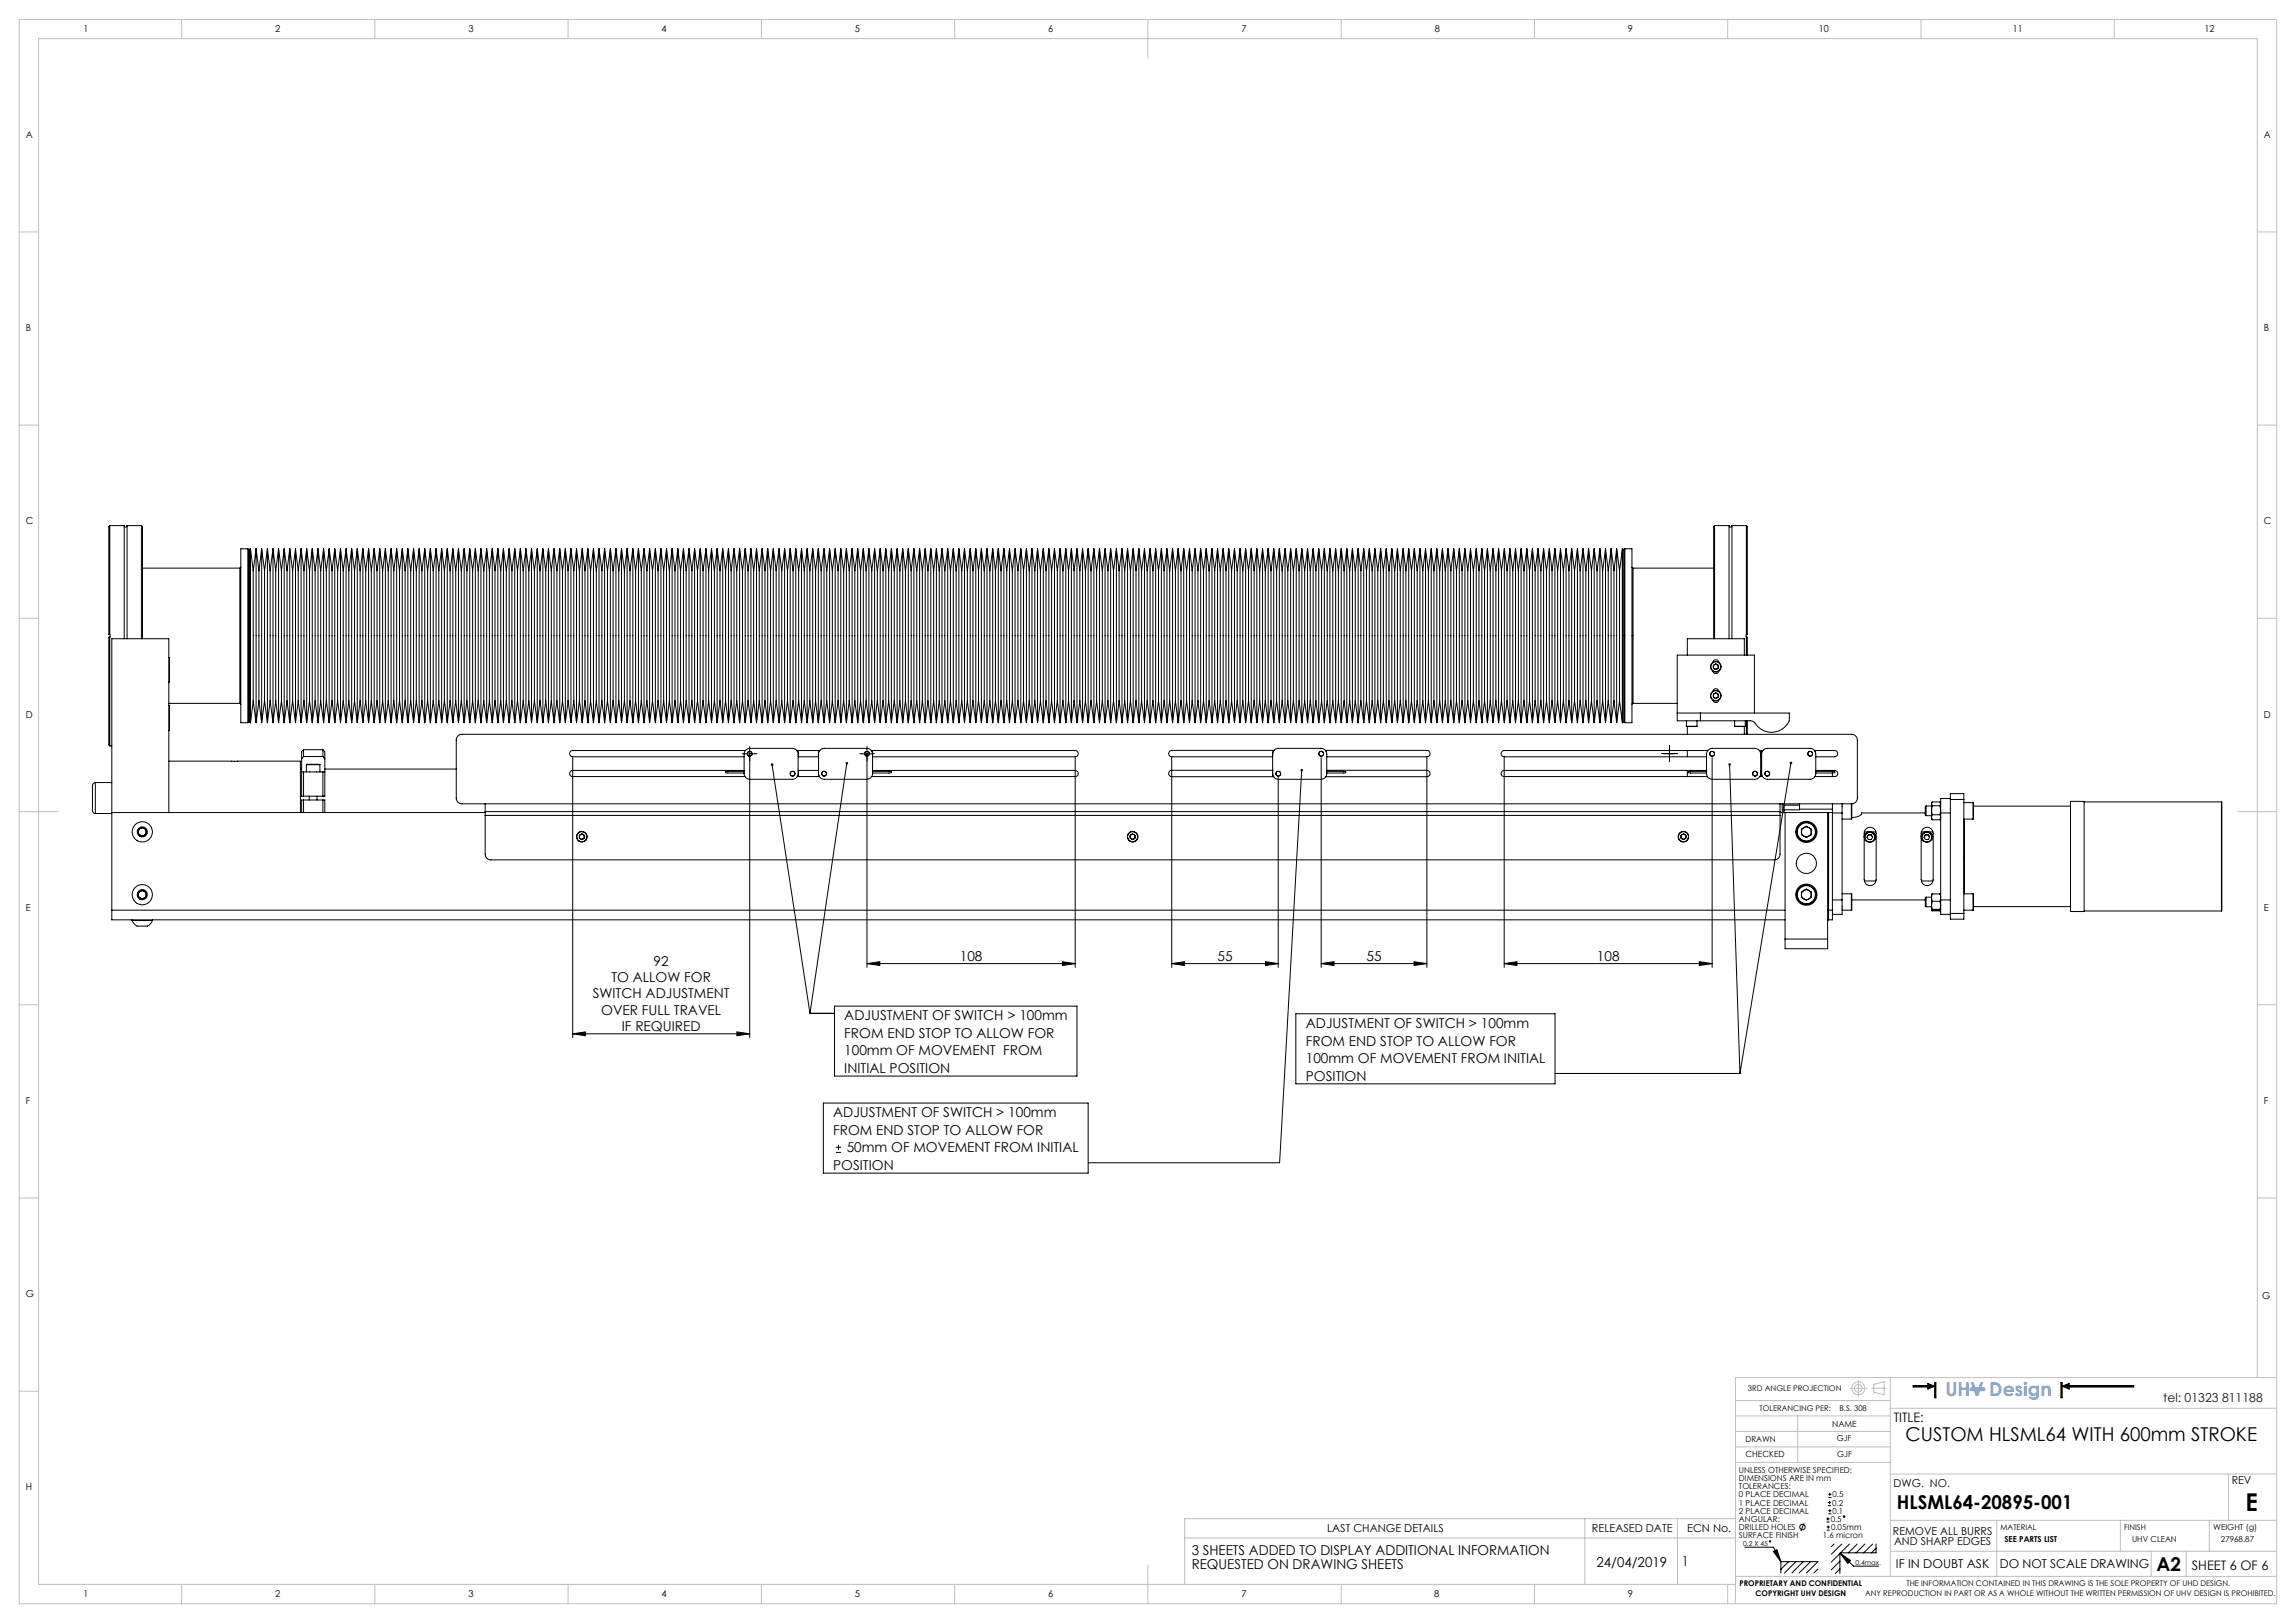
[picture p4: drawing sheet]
<svg xmlns="http://www.w3.org/2000/svg" width="594mm" height="420mm" viewBox="0 0 594 420" stroke-linecap="round" stroke-linejoin="round" font-family="sans-serif">
<defs><g id="words">
<text font-size="6.3" x="580.9" y="391">E</text>
<text font-size="4.9" fill="#53a9ff" x="503.3" y="361.3">UHV Design</text>
<g font-size="4.9">
<text x="493" y="372.9">CUSTOM HLSML64 WITH 600mm STROKE</text>
<text x="490.7" y="390.4">HLSML64-20895-001</text>
<text x="557.9" y="406.5">A2</text>
</g>
<g font-size="3.5">
<text x="169.1" y="249.9">92</text>
<text x="248.3" y="248.6">108</text>
<text x="315" y="248.6">55</text>
<text x="353.5" y="248.6">55</text>
<text x="413.1" y="248.6">108</text>
<text x="158.2" y="254.1">TO ALLOW FOR</text>
<text x="153.3" y="258.3">SWITCH ADJUSTMENT</text>
<text x="155.5" y="262.5">OVER FULL TRAVEL</text>
<text x="160.9" y="266.7">IF REQUIRED</text>
<text x="218.4" y="264.1">ADJUSTMENT OF SWITCH &gt; 100mm</text>
<text x="218.4" y="268.6">FROM END STOP TO ALLOW FOR</text>
<text x="337.8" y="266.1">ADJUSTMENT OF SWITCH &gt; 100mm</text>
<text x="218.4" y="273.1">100mm OF MOVEMENT FROM</text>
<text x="337.8" y="270.6">FROM END STOP TO ALLOW FOR</text>
<text x="337.8" y="275.1">100mm OF MOVEMENT FROM INITIAL</text>
<text x="218.4" y="277.7">INITIAL POSITION</text>
<text x="337.8" y="279.7">POSITION</text>
<text x="215.5" y="289.1">ADJUSTMENT OF SWITCH &gt; 100mm</text>
<text x="215.5" y="293.7">FROM END STOP TO ALLOW FOR</text>
<text x="219" y="298.2">50mm OF MOVEMENT FROM INITIAL</text>
<text x="215.6" y="302.7">POSITION</text>
<text x="308.3" y="402.5">3 SHEETS ADDED TO DISPLAY ADDITIONAL INFORMATION</text>
<text x="308.3" y="406">REQUESTED ON DRAWING SHEETS</text>
<text x="413" y="405.4">24/04/2019</text>
<text x="435.1" y="405.4">1</text>
</g>
<g font-size="3.4">
<text x="490" y="368">TITLE:</text>
<text x="567.1" y="406.2">SHEET 6 OF 6</text>
</g>
<text font-size="3.2" fill="#000040" x="559.7" y="362.8">tel: 01323 811188</text>
<g font-size="3.2">
<text x="490.5" y="405.9">IF IN DOUBT ASK</text>
<text x="517.4" y="405.9">DO NOT SCALE DRAWING</text>
</g>
<g font-size="2.8">
<text x="489.9" y="384.7">DWG. NO.</text>
<text x="577.4" y="384.1">REV</text>
<text x="343.4" y="396.5">LAST CHANGE DETAILS</text>
<text x="411.9" y="396.5">RELEASED DATE</text>
<text x="436.5" y="396.5">ECN No.</text>
<text x="489.7" y="397.1">REMOVE ALL BURRS</text>
<text x="490" y="399.9">AND SHARP EDGES</text>
</g>
<g font-size="2.5">
<text x="21.6" y="8.2">1</text>
<text x="71.2" y="8.2">2</text>
<text x="121.2" y="8.2">3</text>
<text x="171.2" y="8.2">4</text>
<text x="221.2" y="8.2">5</text>
<text x="271.2" y="8.2">6</text>
<text x="321.2" y="8.2">7</text>
<text x="371.2" y="8.2">8</text>
<text x="421.2" y="8.2">9</text>
<text x="470.5" y="8.2">10</text>
<text x="520.8" y="8.2">11</text>
<text x="570.3" y="8.2">12</text>
<text x="6.7" y="35.7">A</text>
<text x="585.7" y="35.7">A</text>
<text x="6.7" y="85.7">B</text>
<text x="585.7" y="85.7">B</text>
<text x="6.7" y="135.7">C</text>
<text x="585.7" y="135.7">C</text>
<text x="6.7" y="185.7">D</text>
<text x="585.7" y="185.7">D</text>
<text x="6.7" y="235.7">E</text>
<text x="585.7" y="235.7">E</text>
<text x="6.7" y="285.7">F</text>
<text x="585.7" y="285.7">F</text>
<text x="6.7" y="335.7">G</text>
<text x="585.2" y="336">G</text>
<text x="6.7" y="385.7">H</text>
<text x="21.6" y="413.2">1</text>
<text x="71.2" y="413.2">2</text>
<text x="121.2" y="413.2">3</text>
<text x="171.2" y="413.2">4</text>
<text x="221.2" y="413.2">5</text>
<text x="271.2" y="413.2">6</text>
<text x="321.2" y="413.2">7</text>
<text x="371" y="413.2">8</text>
<text x="421.2" y="413.2">9</text>
</g>
<g font-size="2.2">
<text x="474" y="369.3">NAME</text>
<text x="451.6" y="377.1">CHECKED</text>
</g>
<g font-size="2.1">
<text x="451.6" y="373.1">DRAWN</text>
<text x="475.2" y="372.9">GJF</text>
<text x="475.3" y="377.1">GJF</text>
<text x="449.9" y="381.1">UNLESS OTHERWISE SPECIFIED:</text>
<text x="449.9" y="383.3">DIMENSIONS ARE IN mm</text>
<text x="449.9" y="389.6">1 PLACE DECIMAL</text>
<text x="449.9" y="385.4">TOLERANCES:</text>
<text x="449.9" y="387.5">0 PLACE DECIMAL</text>
<text x="474" y="389.6">0.2</text>
<text x="474.1" y="387.5">0.5</text>
<text x="449.9" y="396">DRILLED HOLES</text>
<text x="449.9" y="393.8">ANGULAR:</text>
<text x="449.9" y="391.7">2 PLACE DECIMAL</text>
<text x="473.6" y="393.8">0.5</text>
<text x="473.7" y="396">0.05mm</text>
<text x="474.1" y="391.7">0.1</text>
<text x="572.6" y="395.8">WEIGHT (g)</text>
<text x="449.9" y="398.1">SURFACE FINISH</text>
<text x="471.6" y="398.1">1.6 micron</text>
<text x="518.6" y="399.1">SEE PARTS LIST</text>
<text x="551.6" y="399.1">UHV CLEAN</text>
<text x="574.6" y="399.1">27968.87</text>
</g>
<g font-size="2">
<text x="452.2" y="360.1">3RD ANGLE PROJECTION</text>
<text x="455.2" y="365.2">TOLERANCING PER:</text>
<text x="475.9" y="365.2">B.S. 308</text>
<text x="517.6" y="396">MATERIAL</text>
<text x="549.6" y="396">FINISH</text>
<text x="450" y="410.5">PROPRIETARY AND CONFIDENTIAL</text>
<text x="454.2" y="413">COPYRIGHT UHV DESIGN</text>
<text x="482.6" y="413">ANY REPRODUCTION IN PART OR AS A WHOLE WITHOUT THE WRITTEN PERMISSION OF UHV DESIGN IS PROHIBITED.</text>
<text x="493.2" y="410.5">THE INFORMATION CONTAINED IN THIS DRAWING IS THE SOLE PROPERTY OF UHD DESIGN.</text>
</g>
<g font-size="1.8">
<text x="451" y="400">0.2 X 45</text>
<text x="480" y="405">0.4max.</text>
</g>
</g></defs>
<g fill="none" stroke="#c0c0c0" stroke-width=".26">
<path d="M5 5h584v410h-584zM47 5v5M97 5v5M147 5v5M197 5v5M247 5v5M297 5v10M347 5v5M397 5v5M447 5v5M497 5v5M547 5v5"/>
<path d="M5 60h5M584 60h5M5 110h5M584 110h5M5 160h5M584 160h5M5 210h10M579 210h10M5 260h5M584 260h5M5 310h5M584 310h5"/>
<path d="M478.6 359.3h4.4M480.8 357.2v4.3M484.3 359.3h3.6M484.8 358.3l2.7-.7v3.3l-2.7-.6zM489.1 356.5v51.4M584 356.5v-346.5h-574v400h439M589 356.5h-140v58.5M5 360h5M449 374.4h40.1M449 370.4h40.1M449 366.4h40.1M449 362.4h40.1"/>
<path d="M449 378.4h40.1M465.1 366.4v12M480.1 360.8h1.3M487 360.8h.5M489.1 364.4h99.9M306.5 398h142.5M410 393v17M434 393v17M449 393h-142.5v17M489.1 381.4h99.9M489.1 393.4h99.9M516.6 393.4v14.5"/>
<path d="M548.6 393.4v8M571.6 393.4v8M576.5 381.4v12M47 410v5M97 410v5M147 410v5M197 410v5M247 410v5M297 405v10M347 410v5M397 410v5M447 410v5"/>
<path d="M449 407.9h140M489.1 401.4h99.9M556.5 401.4v6.5M565.6 401.4v6.5"/>
<circle cx="480.7" cy="359.3" r="1.68"/>
<circle cx="480.8" cy="359.3" r="1.01"/>
</g>
<g fill="none" stroke="#000" stroke-width=".26">
<path d="M28.4 136v28.2M28.4 136l-.2 .3v27.9h.2M28.4 136h3.7M32.1 136a.37 .37 0 0 0 .4 .4 .37 .37 0 0 0 .4-.4M32.1 136v29.3M32.9 136v29.3M32.9 136h3.7M36.6 136v29.3M36.6 136l.3 .3v29M443.6 136v29.3M443.6 136l-.3 .3v29M443.6 136h3.7"/>
<path d="M447.3 136a.37 .37 0 0 0 .4 .4 .37 .37 0 0 0 .4-.4M447.3 136v29.3M448.1 136v29.3M448.1 136h3.7M451.8 136v28.2M451.8 136l.2 .3v27.9h-.2M36.9 147h25.2M62.1 147v35M62.3 146.8l-.2 .2M64.1 142h-1.8v45h1.8M64.1 142v45M64.1 142l.2 .2"/>
<path d="M64.3 142.2h.3M64.3 142.2v44.6M64.6 142.2v44.6M64.7 142v45M64.7 142h.1M64.7 142l-.1 .2M64.8 142v45M64.8 142l.7 5.7M65.5 147.7v33.7M66.3 142v45M66.3 142l.7 5.7M66.3 142l-.8 5.7"/>
<path d="M67 147.7v33.7M67.7 142v45M67.7 142l-.7 5.7M67.7 142l.7 5.7M68.4 147.7v33.7M69.2 142v45M69.2 142l.7 5.7M69.2 142l-.8 5.7M69.9 147.7v33.7M70.6 142v45M70.6 142l-.7 5.7M70.6 142l.7 5.7"/>
<path d="M71.3 147.7v33.7M72.1 142v45M72.1 142l-.8 5.7M72.1 142l.7 5.7M72.8 147.7v33.7M73.5 142v45M73.5 142l-.7 5.7M73.5 142l.8 5.7M74.3 147.7v33.7M75 142v45M75 142l-.7 5.7M75 142l.7 5.7"/>
<path d="M75.7 147.7v33.7M76.4 142v45M76.4 142l-.7 5.7M76.4 142l.8 5.7M77.2 147.7v33.7M77.9 142v45M77.9 142l-.7 5.7M77.9 142l.7 5.7M78.6 147.7v33.7M79.3 142v45M79.3 142l-.7 5.7M79.3 142l.8 5.7"/>
<path d="M80.1 147.7v33.7M80.8 142v45M80.8 142l-.7 5.7M80.8 142l.7 5.7M81.5 147.7v33.7M82.3 142v45M82.3 142l.7 5.7M82.3 142l-.8 5.7M83 147.7v33.7M83.7 142v45M83.7 142l-.7 5.7M83.7 142l.7 5.7"/>
<path d="M84.4 147.7v33.7M85.2 142v45M85.2 142l-.8 5.7M85.2 142l.7 5.7M85.9 147.7v33.7M86.6 142v45M86.6 142l-.7 5.7M86.6 142l.7 5.7M87.3 147.7v33.7M88.1 142v45M88.1 142l.7 5.7M88.1 142l-.8 5.7"/>
<path d="M88.8 147.7v33.7M89.5 142v45M89.5 142l-.7 5.7M89.5 142l.7 5.7M90.2 147.7v33.7M91 142v45M91 142l-.8 5.7M91 142l.7 5.7M91.7 147.7v33.7M92.4 142v45M92.4 142l-.7 5.7M92.4 142l.8 5.7"/>
<path d="M93.2 147.7v33.7M93.9 142v45M93.9 142l-.7 5.7M93.9 142l.7 5.7M94.6 147.7v33.7M95.4 142v45M95.4 142l-.8 5.7M95.4 142l.7 5.7M96.1 147.7v33.7M96.8 142v45M96.8 142l-.7 5.7M96.8 142l.7 5.7"/>
<path d="M97.5 147.7v33.7M98.2 142v45M98.2 142l-.7 5.7M98.2 142l.8 5.7M99 147.7v33.7M99.7 142v45M99.7 142l-.7 5.7M99.7 142l.7 5.7M100.4 147.7v33.7M101.2 142v45M101.2 142l-.8 5.7M101.2 142l.7 5.7"/>
<path d="M101.9 147.7v33.7M102.6 142v45M102.6 142l-.7 5.7M102.6 142l.8 5.7M103.4 147.7v33.7M104.1 142v45M104.1 142l.7 5.7M104.1 142l-.7 5.7M104.8 147.7v33.7M105.5 142v45M105.5 142l-.7 5.7M105.5 142l.8 5.7"/>
<path d="M106.3 147.7v33.7M107 142v45M107 142l.7 5.7M107 142l-.7 5.7M107.7 147.7v33.7M108.4 142v45M108.4 142l-.7 5.7M108.4 142l.7 5.7M109.1 147.7v33.7M109.9 142v45M109.9 142l-.8 5.7M109.9 142l.7 5.7"/>
<path d="M110.6 147.7v33.7M111.3 142v45M111.3 142l-.7 5.7M111.3 142l.8 5.7M112.1 147.7v33.7M112.8 142v45M112.8 142l-.7 5.7M112.8 142l.7 5.7M113.5 147.7v33.7M114.3 142v45M114.3 142l-.8 5.7M114.3 142l.7 5.7"/>
<path d="M115 147.7v33.7M115.7 142v45M115.7 142l-.7 5.7M115.7 142l.8 5.7M116.5 147.7v33.7M117.2 142v45M117.2 142l-.7 5.7M117.2 142l.7 5.7M117.9 147.7v33.7M118.6 142v45M118.6 142l-.7 5.7M118.6 142l.7 5.7"/>
<path d="M119.3 147.7v33.7M120.1 142v45M120.1 142l-.8 5.7M120.1 142l.7 5.7M120.8 147.7v33.7M121.5 142v45M121.5 142l-.7 5.7M121.5 142l.8 5.7M122.3 147.7v33.7M123 142v45M123 142l.7 5.7M123 142l-.7 5.7"/>
<path d="M123.7 147.7v33.7M124.4 142v45M124.4 142l-.7 5.7M124.4 142l.8 5.7M125.2 147.7v33.7M125.9 142v45M125.9 142l.7 5.7M125.9 142l-.7 5.7M126.6 147.7v33.7M127.4 142v45M127.4 142l-.8 5.7M127.4 142l.7 5.7"/>
<path d="M128.1 147.7v33.7M128.8 142v45M128.8 142l-.7 5.7M128.8 142l.7 5.7M129.5 147.7v33.7M130.2 142v45M130.2 142l-.7 5.7M130.2 142l.8 5.7M131 147.7v33.7M131.7 142v45M131.7 142l-.7 5.7M131.7 142l.7 5.7"/>
<path d="M132.4 147.7v33.7M133.2 142v45M133.2 142l-.8 5.7M133.2 142l.7 5.7M133.9 147.7v33.7M134.6 142v45M134.6 142l-.7 5.7M134.6 142l.8 5.7M135.4 147.7v33.7M136.1 142v45M136.1 142l-.7 5.7M136.1 142l.7 5.7"/>
<path d="M136.8 147.7v33.7M137.5 142v45M137.5 142l-.7 5.7M137.5 142l.8 5.7M138.3 147.7v33.7M139 142v45M139 142l-.7 5.7M139 142l.7 5.7M139.7 147.7v33.7M140.4 142v45M140.4 142l-.7 5.7M140.4 142l.8 5.7"/>
<path d="M141.2 147.7v33.7M141.9 142v45M141.9 142l.7 5.7M141.9 142l-.7 5.7M142.6 147.7v33.7M143.3 142v45M143.3 142l-.7 5.7M143.3 142l.8 5.7M144.1 147.7v33.7M144.8 142v45M144.8 142l.7 5.7M144.8 142l-.7 5.7"/>
<path d="M145.5 147.7v33.7M146.3 142v45M146.3 142l-.8 5.7M146.3 142l.7 5.7M147 147.7v33.7M147.7 142v45M147.7 142l-.7 5.7M147.7 142l.7 5.7M148.4 147.7v33.7M149.2 142v45M149.2 142l-.8 5.7M149.2 142l.7 5.7"/>
<path d="M149.9 147.7v33.7M150.6 142v45M150.6 142l-.7 5.7M150.6 142l.7 5.7M151.3 147.7v33.7M152.1 142v45M152.1 142l-.8 5.7M152.1 142l.7 5.7M152.8 147.7v33.7M153.5 142v45M153.5 142l-.7 5.7M153.5 142l.8 5.7"/>
<path d="M154.3 147.7v33.7M155 142v45M155 142l.7 5.7M155 142l-.7 5.7M155.7 147.7v33.7M156.4 142v45M156.4 142l-.7 5.7M156.4 142l.8 5.7M157.2 147.7v33.7M157.9 142v45M157.9 142l-.7 5.7M157.9 142l.7 5.7"/>
<path d="M158.6 147.7v33.7M159.3 142v45M159.3 142l-.7 5.7M159.3 142l.8 5.7M160.1 147.7v33.7M160.8 142v45M160.8 142l.7 5.7M160.8 142l-.7 5.7M161.5 147.7v33.7M162.2 142v45M162.2 142l-.7 5.7M162.2 142l.8 5.7"/>
<path d="M163 147.7v33.7M163.7 142v45M163.7 142l-.7 5.7M163.7 142l.7 5.7M164.4 147.7v33.7M165.2 142v45M165.2 142l-.8 5.7M165.2 142l.7 5.7M165.9 147.7v33.7M166.6 142v45M166.6 142l.8 5.7M166.6 142l-.7 5.7"/>
<path d="M167.4 147.7v33.7M168.1 142v45M168.1 142l-.7 5.7M168.1 142l.7 5.7M168.8 147.7v33.7M169.5 142v45M169.5 142l.8 5.7M169.5 142l-.7 5.7M170.3 147.7v33.7M171 142v45M171 142l-.7 5.7M171 142l.7 5.7"/>
<path d="M171.7 147.7v33.7M172.4 142v45M172.4 142l-.7 5.7M172.4 142l.8 5.7M173.2 147.7v33.7M173.9 142v45M173.9 142l-.7 5.7M173.9 142l.7 5.7M174.6 147.7v33.7M175.4 142v45M175.4 142l-.8 5.7M175.4 142l.7 5.7"/>
<path d="M176.1 147.7v33.7M176.8 142v45M176.8 142l-.7 5.7M176.8 142l.7 5.7M177.5 147.7v33.7M178.3 142v45M178.3 142l-.8 5.7M178.3 142l.7 5.7M179 147.7v33.7M179.7 142v45M179.7 142l-.7 5.7M179.7 142l.7 5.7"/>
<path d="M180.4 147.7v33.7M181.2 142v45M181.2 142l-.8 5.7M181.2 142l.7 5.7M181.9 147.7v33.7M182.6 142v45M182.6 142l-.7 5.7M182.6 142l.7 5.7M183.3 147.7v33.7M184.1 142v45M184.1 142l-.8 5.7M184.1 142l.7 5.7"/>
<path d="M184.8 147.7v33.7M185.5 142v45M185.5 142l.8 5.7M185.5 142l-.7 5.7M186.3 147.7v33.7M187 142v45M187 142l-.7 5.7M187 142l.7 5.7M187.7 147.7v33.7M188.5 142v45M188.5 142l-.8 5.7M188.5 142l.7 5.7"/>
<path d="M189.2 147.7v33.7M189.9 142v45M189.9 142l-.7 5.7M189.9 142l.7 5.7M190.6 147.7v33.7M191.3 142v45M191.3 142l-.7 5.7M191.3 142l.8 5.7M192.1 147.7v33.7M192.8 142v45M192.8 142l-.7 5.7M192.8 142l.7 5.7"/>
<path d="M193.5 147.7v33.7M194.3 142v45M194.3 142l-.8 5.7M194.3 142l.7 5.7M195 147.7v33.7M195.7 142v45M195.7 142l-.7 5.7M195.7 142l.7 5.7M196.4 147.7v33.7M197.2 142v45M197.2 142l-.8 5.7M197.2 142l.7 5.7"/>
<path d="M197.9 147.7v33.7M198.6 142v45M198.6 142l-.7 5.7M198.6 142l.8 5.7M199.4 147.7v33.7M200.1 142v45M200.1 142l-.7 5.7M200.1 142l.7 5.7M200.8 147.7v33.7M201.5 142v45M201.5 142l-.7 5.7M201.5 142l.7 5.7"/>
<path d="M202.2 147.7v33.7M203 142v45M203 142l-.8 5.7M203 142l.7 5.7M203.7 147.7v33.7M204.4 142v45M204.4 142l.8 5.7M204.4 142l-.7 5.7M205.2 147.7v33.7M205.9 142v45M205.9 142l-.7 5.7M205.9 142l.7 5.7"/>
<path d="M206.6 147.7v33.7M207.4 142v45M207.4 142l.7 5.7M207.4 142l-.8 5.7M208.1 147.7v33.7M208.8 142v45M208.8 142l-.7 5.7M208.8 142l.7 5.7M209.5 147.7v33.7M210.3 142v45M210.3 142l-.8 5.7M210.3 142l.7 5.7"/>
<path d="M211 147.7v33.7M211.7 142v45M211.7 142l-.7 5.7M211.7 142l.7 5.7M212.4 147.7v33.7M213.2 142v45M213.2 142l-.8 5.7M213.2 142l.7 5.7M213.9 147.7v33.7M214.6 142v45M214.6 142l-.7 5.7M214.6 142l.7 5.7"/>
<path d="M215.3 147.7v33.7M216.1 142v45M216.1 142l-.8 5.7M216.1 142l.7 5.7M216.8 147.7v33.7M217.5 142v45M217.5 142l-.7 5.7M217.5 142l.8 5.7M218.3 147.7v33.7M219 142v45M219 142l-.7 5.7M219 142l.7 5.7"/>
<path d="M219.7 147.7v33.7M220.5 142v45M220.5 142l-.8 5.7M220.5 142l.7 5.7M221.2 147.7v33.7M221.9 142v45M221.9 142l-.7 5.7M221.9 142l.7 5.7M222.6 147.7v33.7M223.3 142v45M223.3 142l.8 5.7M223.3 142l-.7 5.7"/>
<path d="M224.1 147.7v33.7M224.8 142v45M224.8 142l-.7 5.7M224.8 142l.7 5.7M225.5 147.7v33.7M226.3 142v45M226.3 142l-.8 5.7M226.3 142l.7 5.7M227 147.7v33.7M227.7 142v45M227.7 142l-.7 5.7M227.7 142l.8 5.7"/>
<path d="M228.5 147.7v33.7M229.2 142v45M229.2 142l.7 5.7M229.2 142l-.7 5.7M229.9 147.7v33.7M230.6 142v45M230.6 142l-.7 5.7M230.6 142l.8 5.7M231.4 147.7v33.7M232.1 142v45M232.1 142l-.7 5.7M232.1 142l.7 5.7"/>
<path d="M232.8 147.7v33.7M233.5 142v45M233.5 142l-.7 5.7M233.5 142l.7 5.7M234.2 147.7v33.7M235 142v45M235 142l-.8 5.7M235 142l.7 5.7M235.7 147.7v33.7M236.4 142v45M236.4 142l-.7 5.7M236.4 142l.8 5.7"/>
<path d="M237.2 147.7v33.7M237.9 142v45M237.9 142l-.7 5.7M237.9 142l.7 5.7M238.6 147.7v33.7M239.4 142v45M239.4 142l-.8 5.7M239.4 142l.7 5.7M240.1 147.7v33.7M240.8 142v45M240.8 142l-.7 5.7M240.8 142l.7 5.7"/>
<path d="M241.5 147.7v33.7M242.3 142v45M242.3 142l.7 5.7M242.3 142l-.8 5.7M243 147.7v33.7M243.7 142v45M243.7 142l-.7 5.7M243.7 142l.7 5.7M244.4 147.7v33.7M245.2 142v45M245.2 142l.7 5.7M245.2 142l-.8 5.7"/>
<path d="M245.9 147.7v33.7M246.6 142v45M246.6 142l-.7 5.7M246.6 142l.8 5.7M247.4 147.7v33.7M248.1 142v45M248.1 142l-.7 5.7M248.1 142l.7 5.7M248.8 147.7v33.7M249.5 142v45M249.5 142l-.7 5.7M249.5 142l.8 5.7"/>
<path d="M250.3 147.7v33.7M251 142v45M251 142l-.7 5.7M251 142l.7 5.7M251.7 147.7v33.7M252.4 142v45M252.4 142l-.7 5.7M252.4 142l.8 5.7M253.2 147.7v33.7M253.9 142v45M253.9 142l-.7 5.7M253.9 142l.7 5.7"/>
<path d="M254.6 147.7v33.7M255.3 142v45M255.3 142l-.7 5.7M255.3 142l.8 5.7M256.1 147.7v33.7M256.8 142v45M256.8 142l-.7 5.7M256.8 142l.7 5.7M257.5 147.7v33.7M258.3 142v45M258.3 142l.7 5.7M258.3 142l-.8 5.7"/>
<path d="M259 147.7v33.7M259.7 142v45M259.7 142l-.7 5.7M259.7 142l.8 5.7M260.5 147.7v33.7M261.2 142v45M261.2 142l.7 5.7M261.2 142l-.7 5.7M261.9 147.7v33.7M262.6 142v45M262.6 142l-.7 5.7M262.6 142l.7 5.7"/>
<path d="M263.3 147.7v33.7M264.1 142v45M264.1 142l.7 5.7M264.1 142l-.8 5.7M264.8 147.7v33.7M265.5 142v45M265.5 142l-.7 5.7M265.5 142l.8 5.7M266.3 147.7v33.7M267 142v45M267 142l.7 5.7M267 142l-.7 5.7"/>
<path d="M267.7 147.7v33.7M268.4 142v45M268.4 142l-.7 5.7M268.4 142l.8 5.7M269.2 147.7v33.7M269.9 142v45M269.9 142l-.7 5.7M269.9 142l.7 5.7M270.6 147.7v33.7M271.4 142v45M271.4 142l-.8 5.7M271.4 142l.7 5.7"/>
<path d="M272.1 147.7v33.7M272.8 142v45M272.8 142l-.7 5.7M272.8 142l.7 5.7M273.5 147.7v33.7M274.2 142v45M274.2 142l-.7 5.7M274.2 142l.8 5.7M275 147.7v33.7M275.7 142v45M275.7 142l-.7 5.7M275.7 142l.7 5.7"/>
<path d="M276.4 147.7v33.7M277.2 142v45M277.2 142l-.8 5.7M277.2 142l.7 5.7M277.9 147.7v33.7M278.6 142v45M278.6 142l-.7 5.7M278.6 142l.8 5.7M279.4 147.7v33.7M280.1 142v45M280.1 142l-.7 5.7M280.1 142l.7 5.7"/>
<path d="M280.8 147.7v33.7M281.5 142v45M281.5 142l-.7 5.7M281.5 142l.8 5.7M282.3 147.7v33.7M283 142v45M283 142l-.7 5.7M283 142l.7 5.7M283.7 147.7v33.7M284.4 142v45M284.4 142l-.7 5.7M284.4 142l.8 5.7"/>
<path d="M285.2 147.7v33.7M285.9 142v45M285.9 142l.7 5.7M285.9 142l-.7 5.7M286.6 147.7v33.7M287.3 142v45M287.3 142l-.7 5.7M287.3 142l.8 5.7M288.1 147.7v33.7M288.8 142v45M288.8 142l-.7 5.7M288.8 142l.7 5.7"/>
<path d="M289.5 147.7v33.7M290.3 142v45M290.3 142l-.8 5.7M290.3 142l.7 5.7M291 147.7v33.7M291.7 142v45M291.7 142l-.7 5.7M291.7 142l.8 5.7M292.5 147.7v33.7M293.2 142v45M293.2 142l-.7 5.7M293.2 142l.7 5.7"/>
<path d="M293.9 147.7v33.7M294.6 142v45M294.6 142l-.7 5.7M294.6 142l.7 5.7M295.3 147.7v33.7M296.1 142v45M296.1 142l-.8 5.7M296.1 142l.7 5.7M296.8 147.7v33.7M297.5 142v45M297.5 142l-.7 5.7M297.5 142l.8 5.7"/>
<path d="M298.3 147.7v33.7M299 142v45M299 142l-.7 5.7M299 142l.7 5.7M299.7 147.7v33.7M300.5 142v45M300.5 142l-.8 5.7M300.5 142l.7 5.7M301.2 147.7v33.7M301.9 142v45M301.9 142l-.7 5.7M301.9 142l.7 5.7"/>
<path d="M302.6 147.7v33.7M303.4 142v45M303.4 142l-.8 5.7M303.4 142l.7 5.7M304.1 147.7v33.7M304.8 142v45M304.8 142l-.7 5.7M304.8 142l.7 5.7M305.5 147.7v33.7M306.2 142v45M306.2 142l-.7 5.7M306.2 142l.8 5.7"/>
<path d="M307 147.7v33.7M307.7 142v45M307.7 142l.7 5.7M307.7 142l-.7 5.7M308.4 147.7v33.7M309.2 142v45M309.2 142l-.8 5.7M309.2 142l.7 5.7M309.9 147.7v33.7M310.6 142v45M310.6 142l.8 5.7M310.6 142l-.7 5.7"/>
<path d="M311.4 147.7v33.7M312.1 142v45M312.1 142l-.7 5.7M312.1 142l.7 5.7M312.8 147.7v33.7M313.5 142v45M313.5 142l-.7 5.7M313.5 142l.8 5.7M314.3 147.7v33.7M315 142v45M315 142l-.7 5.7M315 142l.7 5.7"/>
<path d="M315.7 147.7v33.7M316.4 142v45M316.4 142l-.7 5.7M316.4 142l.8 5.7M317.2 147.7v33.7M317.9 142v45M317.9 142l-.7 5.7M317.9 142l.7 5.7M318.6 147.7v33.7M319.4 142v45M319.4 142l-.8 5.7M319.4 142l.7 5.7"/>
<path d="M320.1 147.7v33.7M320.8 142v45M320.8 142l-.7 5.7M320.8 142l.7 5.7M321.5 147.7v33.7M322.3 142v45M322.3 142l-.8 5.7M322.3 142l.7 5.7M323 147.7v33.7M323.7 142v45M323.7 142l.7 5.7M323.7 142l-.7 5.7"/>
<path d="M324.4 147.7v33.7M325.2 142v45M325.2 142l-.8 5.7M325.2 142l.7 5.7M325.9 147.7v33.7M326.6 142v45M326.6 142l.7 5.7M326.6 142l-.7 5.7M327.3 147.7v33.7M328.1 142v45M328.1 142l-.8 5.7M328.1 142l.7 5.7"/>
<path d="M328.8 147.7v33.7M329.5 142v45M329.5 142l.8 5.7M329.5 142l-.7 5.7M330.3 147.7v33.7M331 142v45M331 142l-.7 5.7M331 142l.7 5.7M331.7 147.7v33.7M332.5 142v45M332.5 142l-.8 5.7M332.5 142l.7 5.7"/>
<path d="M333.2 147.7v33.7M333.9 142v45M333.9 142l-.7 5.7M333.9 142l.7 5.7M334.6 147.7v33.7M335.4 142v45M335.4 142l-.8 5.7M335.4 142l.7 5.7M336.1 147.7v33.7M336.8 142v45M336.8 142l-.7 5.7M336.8 142l.7 5.7"/>
<path d="M337.5 147.7v33.7M338.3 142v45M338.3 142l-.8 5.7M338.3 142l.7 5.7M339 147.7v33.7M339.7 142v45M339.7 142l-.7 5.7M339.7 142l.7 5.7M340.4 147.7v33.7M341.2 142v45M341.2 142l-.8 5.7M341.2 142l.7 5.7"/>
<path d="M341.9 147.7v33.7M342.6 142v45M342.6 142l-.7 5.7M342.6 142l.8 5.7M343.4 147.7v33.7M344.1 142v45M344.1 142l-.7 5.7M344.1 142l.7 5.7M344.8 147.7v33.7M345.5 142v45M345.5 142l-.7 5.7M345.5 142l.8 5.7"/>
<path d="M346.3 147.7v33.7M347 142v45M347 142l-.7 5.7M347 142l.7 5.7M347.7 147.7v33.7M348.4 142v45M348.4 142l-.7 5.7M348.4 142l.8 5.7M349.2 147.7v33.7M349.9 142v45M349.9 142l-.7 5.7M349.9 142l.7 5.7"/>
<path d="M350.6 147.7v33.7M351.4 142v45M351.4 142l-.8 5.7M351.4 142l.7 5.7M352.1 147.7v33.7M352.8 142v45M352.8 142l-.7 5.7M352.8 142l.7 5.7M353.5 147.7v33.7M354.3 142v45M354.3 142l-.8 5.7M354.3 142l.7 5.7"/>
<path d="M355 147.7v33.7M355.7 142v45M355.7 142l-.7 5.7M355.7 142l.7 5.7M356.4 147.7v33.7M357.2 142v45M357.2 142l-.8 5.7M357.2 142l.7 5.7M357.9 147.7v33.7M358.6 142v45M358.6 142l-.7 5.7M358.6 142l.7 5.7"/>
<path d="M359.3 147.7v33.7M360.1 142v45M360.1 142l-.8 5.7M360.1 142l.7 5.7M360.8 147.7v33.7M361.5 142v45M361.5 142l-.7 5.7M361.5 142l.8 5.7M362.3 147.7v33.7M363 142v45M363 142l-.7 5.7M363 142l.7 5.7"/>
<path d="M363.7 147.7v33.7M364.5 142v45M364.5 142l-.8 5.7M364.5 142l.7 5.7M365.2 147.7v33.7M365.9 142v45M365.9 142l-.7 5.7M365.9 142l.7 5.7M366.6 147.7v33.7M367.3 142v45M367.3 142l-.7 5.7M367.3 142l.8 5.7"/>
<path d="M368.1 147.7v33.7M368.8 142v45M368.8 142l-.7 5.7M368.8 142l.7 5.7M369.5 147.7v33.7M370.3 142v45M370.3 142l-.8 5.7M370.3 142l.7 5.7M371 147.7v33.7M371.7 142v45M371.7 142l-.7 5.7M371.7 142l.8 5.7"/>
<path d="M372.5 147.7v33.7M373.2 142v45M373.2 142l-.7 5.7M373.2 142l.7 5.7M373.9 147.7v33.7M374.6 142v45M374.6 142l-.7 5.7M374.6 142l.8 5.7M375.4 147.7v33.7M376.1 142v45M376.1 142l-.7 5.7M376.1 142l.7 5.7"/>
<path d="M376.8 147.7v33.7M377.5 142v45M377.5 142l-.7 5.7M377.5 142l.7 5.7M378.2 147.7v33.7M379 142v45M379 142l-.8 5.7M379 142l.7 5.7M379.7 147.7v33.7M380.4 142v45M380.4 142l-.7 5.7M380.4 142l.8 5.7"/>
<path d="M381.2 147.7v33.7M381.9 142v45M381.9 142l-.7 5.7M381.9 142l.7 5.7M382.6 147.7v33.7M383.4 142v45M383.4 142l.7 5.7M383.4 142l-.8 5.7M384.1 147.7v33.7M384.8 142v45M384.8 142l-.7 5.7M384.8 142l.8 5.7"/>
<path d="M385.6 147.7v33.7M386.3 142v45M386.3 142l.7 5.7M386.3 142l-.7 5.7M387 147.7v33.7M387.7 142v45M387.7 142l-.7 5.7M387.7 142l.7 5.7M388.4 147.7v33.7M389.2 142v45M389.2 142l.7 5.7M389.2 142l-.8 5.7"/>
<path d="M389.9 147.7v33.7M390.6 142v45M390.6 142l-.7 5.7M390.6 142l.8 5.7M391.4 147.7v33.7M392.1 142v45M392.1 142l.7 5.7M392.1 142l-.7 5.7M392.8 147.7v33.7M393.5 142v45M393.5 142l.8 5.7M393.5 142l-.7 5.7"/>
<path d="M394.3 147.7v33.7M395 142v45M395 142l-.7 5.7M395 142l.7 5.7M395.7 147.7v33.7M396.5 142v45M396.5 142l-.8 5.7M396.5 142l.7 5.7M397.2 147.7v33.7M397.9 142v45M397.9 142l-.7 5.7M397.9 142l.7 5.7"/>
<path d="M398.6 147.7v33.7M399.3 142v45M399.3 142l-.7 5.7M399.3 142l.8 5.7M400.1 147.7v33.7M400.8 142v45M400.8 142l-.7 5.7M400.8 142l.7 5.7M401.5 147.7v33.7M402.3 142v45M402.3 142l-.8 5.7M402.3 142l.7 5.7"/>
<path d="M403 147.7v33.7M403.7 142v45M403.7 142l-.7 5.7M403.7 142l.8 5.7M404.5 147.7v33.7M405.2 142v45M405.2 142l.7 5.7M405.2 142l-.7 5.7M405.9 147.7v33.7M406.6 142v45M406.6 142l-.7 5.7M406.6 142l.8 5.7"/>
<path d="M407.4 147.7v33.7M408.1 142v45M408.1 142l-.7 5.7M408.1 142l.7 5.7M408.8 147.7v33.7M409.5 142v45M409.5 142l-.7 5.7M409.5 142l.8 5.7M410.3 147.7v33.7M411 142v45M411 142l-.7 5.7M411 142l.7 5.7"/>
<path d="M411.7 147.7v33.7M412.4 142v45M412.4 142l-.7 5.7M412.4 142l.8 5.7M413.2 147.7v33.7M413.9 142v45M413.9 142l-.7 5.7M413.9 142l.7 5.7M414.6 147.7v33.7M415.4 142v45M415.4 142l-.8 5.7M415.4 142l.7 5.7"/>
<path d="M416.1 147.7v33.7M416.8 142v45M416.8 142l-.7 5.7M416.8 142l.7 5.7M417.5 147.7v33.7M418.3 142v45M418.3 142l-.8 5.7M418.3 142l.7 5.7M419 147.7v33.7M419.7 142v45M419.7 142h.1M419.7 142l-.7 5.7"/>
<path d="M419.8 142v45M419.8 142l.1 .2M419.9 142.2h.4M419.9 142.2v44.6M420.3 142.2v44.6M420.4 142h1.8v45h-1.8M420.4 142v45M420.4 142l-.1 .2M422.2 146.8l.3 .2M422.5 147v35M422.5 147h20.8M28.4 164.8v28.2"/>
<path d="M28.4 164.2l.1 .4-.1 .2M28.4 164.8l-.2 .1v27.9l.2 .2M43.7 170.2h.2v6.3h-.2M436.5 169.5v-4.2h14.8v4.2M443.1 178.9a.78 .78 0 0 1 .8-.7 .78 .78 0 0 1 .8 .7M443.1 173.7a.78 .78 0 0 0 .8 .6 .78 .78 0 0 0 .8-.6M443.1 171.4a.78 .78 0 0 1 .8-.7 .78 .78 0 0 1 .8 .7M443.3 179.7l.6-.4 .6 .4v.7l-.6 .4-.6-.4zM443.3 172.2l.6-.4 .6 .4v.7l-.6 .4-.6-.4zM451.8 164.2l-.1 .3 .1 .3M451.8 164.8v4.7M451.8 164.8l.2 .1v4.6"/>
<path d="M28.4 193h.5M43.7 197h34v13.3M43.7 182.6h.2v6.4h-.2M43.7 182h18.4M62.1 182l.2 .3M64.3 186.8h.3M64.3 186.8l-.2 .2M64.6 186.8l.1 .2M64.7 187h.1M65.5 181.4l-.7 5.6M65.5 181.4l.8 5.6M67 181.4l-.7 5.6"/>
<path d="M67 181.4l.7 5.6M68.4 181.4l-.7 5.6M68.4 181.4l.8 5.6M69.9 181.4l-.7 5.6M69.9 181.4l.7 5.6M71.3 181.4l-.7 5.6M71.3 181.4l.8 5.6M72.8 181.4l-.7 5.6M72.8 181.4l.7 5.6M74.3 181.4l-.8 5.6M74.3 181.4l.7 5.6M75.7 181.4l-.7 5.6"/>
<path d="M75.7 181.4l.7 5.6M77.2 181.4l.7 5.6M77.2 181.4l-.8 5.6M77.7 199h.3M78 199.8h6M78 199.8v6.2h6v-6.2M78 196.4v3.4M78.5 199.8v6.2M78.5 194v1.8M78.5 194a1.53 1.53 0 0 0-.5 1.6v.8M78.5 194h5M78.5 195.8l-.5 .6"/>
<path d="M78.5 195.8h5M78.6 181.4l-.7 5.6M78.6 181.4l.7 5.6M79.3 197.9h3.5M79.3 197.9v1.9M80.1 181.4l-.8 5.6M80.1 181.4l.7 5.6M81.5 181.4l-.7 5.6M81.5 181.4l.8 5.6M82.8 197.9v1.9M83 181.4l-.7 5.6M83 181.4l.7 5.6"/>
<path d="M83.5 199.8v6.2M83.5 194v1.8M83.5 194a1.53 1.53 0 0 1 .5 1.6v.8M83.5 195.8l.5 .6M84 199h34M84 196.4v3.4M84.4 181.4l-.7 5.6M84.4 181.4l.8 5.6M85.9 181.4l-.7 5.6M85.9 181.4l.7 5.6M87.3 181.4l.8 5.6M87.3 181.4l-.7 5.6"/>
<path d="M88.8 181.4l-.7 5.6M88.8 181.4l.7 5.6M90.2 181.4l-.7 5.6M90.2 181.4l.8 5.6M91.7 181.4l-.7 5.6M91.7 181.4l.7 5.6M93.2 181.4l.7 5.6M93.2 181.4l-.8 5.6M94.6 181.4l-.7 5.6M94.6 181.4l.8 5.6M96.1 181.4l.7 5.6M96.1 181.4l-.7 5.6"/>
<path d="M97.5 181.4l-.7 5.6M97.5 181.4l.7 5.6M99 181.4l.7 5.6M99 181.4l-.8 5.6M100.4 181.4l-.7 5.6M100.4 181.4l.8 5.6M101.9 181.4l-.7 5.6M101.9 181.4l.7 5.6M103.4 181.4l-.8 5.6M103.4 181.4l.7 5.6M104.8 181.4l-.7 5.6M104.8 181.4l.7 5.6"/>
<path d="M106.3 181.4l-.8 5.6M106.3 181.4l.7 5.6M107.7 181.4l-.7 5.6M107.7 181.4l.7 5.6M109.1 181.4l-.7 5.6M109.1 181.4l.8 5.6M110.6 181.4l-.7 5.6M110.6 181.4l.7 5.6M112.1 181.4l-.8 5.6M112.1 181.4l.7 5.6M113.5 181.4l-.7 5.6M113.5 181.4l.8 5.6"/>
<path d="M115 181.4l.7 5.6M115 181.4l-.7 5.6M116.5 181.4l-.8 5.6M116.5 181.4l.7 5.6M117.9 181.4l-.7 5.6M117.9 181.4l.7 5.6M118.7 190.3l.8-.3h359.5a1.51 1.51 0 0 1 1.5 1.5v15a1.45 1.45 0 0 1-1.5 1.5h-359.5a1.45 1.45 0 0 1-1.5-1.5v-15.3zM119.3 181.4l-.7 5.6M119.3 181.4l.8 5.6M120.8 181.4l-.7 5.6M120.8 181.4l.7 5.6M122.3 181.4l-.8 5.6"/>
<path d="M122.3 181.4l.7 5.6M123.7 181.4l-.7 5.6M123.7 181.4l.7 5.6M125.2 181.4l-.8 5.6M125.2 181.4l.7 5.6M126.6 181.4l-.7 5.6M126.6 181.4l.8 5.6M128.1 181.4l-.7 5.6M128.1 181.4l.7 5.6M129.5 181.4l-.7 5.6M129.5 181.4l.7 5.6M131 181.4l.7 5.6"/>
<path d="M131 181.4l-.8 5.6M132.4 181.4l-.7 5.6M132.4 181.4l.8 5.6M133.9 181.4l-.7 5.6M133.9 181.4l.7 5.6M135.4 181.4l-.8 5.6M135.4 181.4l.7 5.6M136.8 181.4l-.7 5.6M136.8 181.4l.7 5.6M138.3 181.4l-.8 5.6M138.3 181.4l.7 5.6M139.7 181.4l-.7 5.6"/>
<path d="M139.7 181.4l.7 5.6M141.2 181.4l-.8 5.6M141.2 181.4l.7 5.6M142.6 181.4l-.7 5.6M142.6 181.4l.7 5.6M144.1 181.4l-.8 5.6M144.1 181.4l.7 5.6M145.5 181.4l-.7 5.6M145.5 181.4l.8 5.6M147 181.4l-.7 5.6M147 181.4l.7 5.6M148.2 196v72.5"/>
<path d="M148.4 181.4l-.7 5.6M148.4 181.4l.8 5.6M149.9 181.4l-.7 5.6M149.9 181.4l.7 5.6M151.3 181.4l-.7 5.6M151.3 181.4l.8 5.6M152.8 181.4l-.7 5.6M152.8 181.4l.7 5.6M154.3 181.4l-.8 5.6M154.3 181.4l.7 5.6M155.7 181.4l-.7 5.6M155.7 181.4l.7 5.6"/>
<path d="M157.2 181.4l-.8 5.6M157.2 181.4l.7 5.6M158.6 181.4l-.7 5.6M158.6 181.4l.7 5.6M160.1 181.4l-.8 5.6M160.1 181.4l.7 5.6M161.5 181.4l-.7 5.6M161.5 181.4l.7 5.6M163 181.4l-.8 5.6M163 181.4l.7 5.6M164.4 181.4l-.7 5.6M164.4 181.4l.8 5.6"/>
<path d="M165.9 181.4l-.7 5.6M165.9 181.4l.7 5.6M167.4 181.4l-.8 5.6M167.4 181.4l.7 5.6M168.8 181.4l-.7 5.6M168.8 181.4l.7 5.6M170.3 181.4l-.8 5.6M170.3 181.4l.7 5.6M171.7 181.4l.7 5.6M171.7 181.4l-.7 5.6M173.2 181.4l-.8 5.6M173.2 181.4l.7 5.6"/>
<path d="M174.6 181.4l.8 5.6M174.6 181.4l-.7 5.6M176.1 181.4l-.7 5.6M176.1 181.4l.7 5.6M177.5 181.4l.8 5.6M177.5 181.4l-.7 5.6M179 181.4l-.7 5.6M179 181.4l.7 5.6M180.4 181.4l.8 5.6M180.4 181.4l-.7 5.6M181.9 181.4l-.7 5.6M181.9 181.4l.7 5.6"/>
<path d="M183.3 181.4l-.7 5.6M183.3 181.4l.8 5.6M184.8 181.4l-.7 5.6M184.8 181.4l.7 5.6M186.3 181.4l-.8 5.6M186.3 181.4l.7 5.6M187.7 181.4l-.7 5.6M187.7 181.4l.8 5.6M189.2 181.4l-.7 5.6M189.2 181.4l.7 5.6M190.6 181.4l-.7 5.6M190.6 181.4l.7 5.6"/>
<path d="M192.1 181.4l-.8 5.6M192.1 181.4l.7 5.6M192.5 199.4h-44.3a.79 .79 0 0 0-.8 .8 .79 .79 0 0 0 .8 .8h44.5M192.5 199.6l-4.8 .1v.3h.6h4.2M192.7 195.1h2.5M192.8 194.2h-44.6a.81 .81 0 0 0-.8 .8 .81 .81 0 0 0 .8 .8h44.3M192.9 194.1l1.1-.4h11a1.51 1.51 0 0 1 1.5 1.5v5a1.45 1.45 0 0 1-1.5 1.5h-11a1.45 1.45 0 0 1-1.5-1.5v-5.3zM193.5 181.4l.8 5.6M193.5 181.4l-.7 5.6M194 193.8v74.7M195 181.4l-.7 5.6M195 181.4l.7 5.6"/>
<path d="M196.4 181.4l-.7 5.6M196.4 181.4l.8 5.6M197.9 181.4l-.7 5.6M197.9 181.4l.7 5.6M199.4 181.4l.7 5.6M199.4 181.4l-.8 5.6M199.7 197.9l9.8 64.3M200.8 181.4l-.7 5.6M200.8 181.4l.7 5.6M202.2 181.4l-.7 5.6M202.2 181.4l.8 5.6M203.7 181.4l-.7 5.6"/>
<path d="M203.7 181.4l.7 5.6M205.2 181.4l-.8 5.6M205.2 181.4l.7 5.6M206.2 194.2h5.9M206.4 194.2l.2 1.6M206.5 195.8h5.3M206.5 199.4h5.3M206.6 199.4l-.2 1.6M206.6 181.4l-.7 5.6M206.6 181.4l.8 5.6M208.1 181.4l-.7 5.6M208.1 181.4l.7 5.6"/>
<path d="M209.5 181.4l-.7 5.6M209.5 181.4l.8 5.6M211 181.4l-.7 5.6M211 181.4l.7 5.6M211.8 195.2a1.51 1.51 0 0 1 1.5-1.5h11a1.51 1.51 0 0 1 1.4 1.5v4.9a1.51 1.51 0 0 1-1.4 1.6h-11a1.51 1.51 0 0 1-1.5-1.6M211.9 194.2l-.2 .7v5.4l.2 .7M212.4 181.4l.8 5.6M212.4 181.4l-.7 5.6M213.9 181.4l-.7 5.6M213.9 181.4l.7 5.6M215.3 181.4l.8 5.6M215.3 181.4l-.7 5.6"/>
<path d="M216.8 181.4l-.7 5.6M216.8 181.4l.7 5.6M218.3 181.4l-.8 5.6M218.3 181.4l.7 5.6M219.1 197.5l-9.6 64.7M219.7 181.4l-.7 5.6M219.7 181.4l.8 5.6M221.2 181.4l.7 5.6M221.2 181.4l-.7 5.6M222.6 181.4l-.7 5.6M222.6 181.4l.7 5.6M223.1 195.1h2.5"/>
<path d="M224.1 181.4l.7 5.6M224.1 181.4l-.8 5.6M224.3 193.8v56.5M225.4 194.2h52.8a.81 .81 0 0 1 .7 .8 .81 .81 0 0 1-.7 .8h-52.5M225.5 194.2l.2 .5M225.5 181.4l-.7 5.6M225.5 181.4l.8 5.6M225.7 199.4h52.5a.79 .79 0 0 1 .7 .8 .79 .79 0 0 1-.7 .8h-52.7M225.7 199.6l4.9 .1v.3h-.6h-4.3M227 181.4l-.7 5.6M227 181.4l.7 5.6M228.5 181.4l-.8 5.6"/>
<path d="M228.5 181.4l.7 5.6M229.9 181.4l-.7 5.6M229.9 181.4l.7 5.6M231.4 181.4l-.8 5.6M231.4 181.4l.7 5.6M232.8 181.4l-.7 5.6M232.8 181.4l.7 5.6M234.2 181.4l.8 5.6M234.2 181.4l-.7 5.6M235.7 181.4l-.7 5.6M235.7 181.4l.7 5.6M237.2 181.4l-.8 5.6"/>
<path d="M237.2 181.4l.7 5.6M238.6 181.4l-.7 5.6M238.6 181.4l.8 5.6M240.1 181.4l.7 5.6M240.1 181.4l-.7 5.6M241.5 181.4l-.7 5.6M241.5 181.4l.8 5.6M243 181.4l-.7 5.6M243 181.4l.7 5.6M244.4 181.4l-.7 5.6M244.4 181.4l.8 5.6M245.9 181.4l-.7 5.6"/>
<path d="M245.9 181.4l.7 5.6M247.4 181.4l-.8 5.6M247.4 181.4l.7 5.6M248.8 181.4l-.7 5.6M248.8 181.4l.7 5.6M250.3 181.4l-.8 5.6M250.3 181.4l.7 5.6M251.7 181.4l-.7 5.6M251.7 181.4l.7 5.6M253.2 181.4l-.8 5.6M253.2 181.4l.7 5.6M254.6 181.4l-.7 5.6"/>
<path d="M254.6 181.4l.7 5.6M256.1 181.4l.7 5.6M256.1 181.4l-.8 5.6M257.5 181.4l-.7 5.6M257.5 181.4l.8 5.6M259 181.4l.7 5.6M259 181.4l-.7 5.6M260.5 181.4l-.8 5.6M260.5 181.4l.7 5.6M261.9 181.4l-.7 5.6M261.9 181.4l.7 5.6M263.3 181.4l-.7 5.6"/>
<path d="M263.3 181.4l.8 5.6M264.8 181.4l-.7 5.6M264.8 181.4l.7 5.6M266.3 181.4l-.8 5.6M266.3 181.4l.7 5.6M267.7 181.4l-.7 5.6M267.7 181.4l.7 5.6M269.2 181.4l-.8 5.6M269.2 181.4l.7 5.6M270.6 181.4l-.7 5.6M270.6 181.4l.8 5.6M272.1 181.4l-.7 5.6"/>
<path d="M272.1 181.4l.7 5.6M273.5 181.4l-.7 5.6M273.5 181.4l.7 5.6M275 181.4l-.8 5.6M275 181.4l.7 5.6M276.4 181.4l-.7 5.6M276.4 181.4l.8 5.6M277.9 181.4l-.7 5.6M277.9 181.4l.7 5.6M278.2 196v54.3M279.4 181.4l-.8 5.6M279.4 181.4l.7 5.6"/>
<path d="M280.8 181.4l-.7 5.6M280.8 181.4l.7 5.6M282.3 181.4l-.8 5.6M282.3 181.4l.7 5.6M283.7 181.4l-.7 5.6M283.7 181.4l.7 5.6M285.2 181.4l-.8 5.6M285.2 181.4l.7 5.6M286.6 181.4l-.7 5.6M286.6 181.4l.7 5.6M288.1 181.4l-.8 5.6M288.1 181.4l.7 5.6"/>
<path d="M289.5 181.4l-.7 5.6M289.5 181.4l.8 5.6M291 181.4l.7 5.6M291 181.4l-.7 5.6M292.5 181.4l-.8 5.6M292.5 181.4l.7 5.6M293.9 181.4l.7 5.6M293.9 181.4l-.7 5.6M295.3 181.4l-.7 5.6M295.3 181.4l.8 5.6M296.8 181.4l-.7 5.6M296.8 181.4l.7 5.6"/>
<path d="M298.3 181.4l-.8 5.6M298.3 181.4l.7 5.6M299.7 181.4l.8 5.6M299.7 181.4l-.7 5.6M301.2 181.4l-.7 5.6M301.2 181.4l.7 5.6M302.6 181.4l-.7 5.6M302.6 181.4l.8 5.6M303.1 196v54.3M304.1 181.4l-.7 5.6M304.1 181.4l.7 5.6M305.5 181.4l-.7 5.6"/>
<path d="M305.5 181.4l.7 5.6M307 181.4l-.8 5.6M307 181.4l.7 5.6M308.4 181.4l-.7 5.6M308.4 181.4l.8 5.6M309.9 181.4l-.7 5.6M309.9 181.4l.7 5.6M311.4 181.4l-.8 5.6M311.4 181.4l.7 5.6M312.8 181.4l-.7 5.6M312.8 181.4l.7 5.6M314.3 181.4l-.8 5.6"/>
<path d="M314.3 181.4l.7 5.6M315.7 181.4l-.7 5.6M315.7 181.4l.7 5.6M317.2 181.4l-.8 5.6M317.2 181.4l.7 5.6M318.6 181.4l-.7 5.6M318.6 181.4l.8 5.6M320.1 181.4l-.7 5.6M320.1 181.4l.7 5.6M321.5 181.4l.8 5.6M321.5 181.4l-.7 5.6M323 181.4l-.7 5.6"/>
<path d="M323 181.4l.7 5.6M324.4 181.4l-.7 5.6M324.4 181.4l.8 5.6M325.9 181.4l-.7 5.6M325.9 181.4l.7 5.6M327.3 181.4l-.7 5.6M327.3 181.4l.8 5.6M328.8 181.4l-.7 5.6M328.8 181.4l.7 5.6M329.2 195.2a1.57 1.57 0 0 1 1.6-1.5h11a1.51 1.51 0 0 1 1.5 1.5v4.9a1.51 1.51 0 0 1-1.5 1.6h-11a1.57 1.57 0 0 1-1.6-1.6M329.2 199.3h-26.1a.83 .83 0 0 0-.8 .9 .83 .83 0 0 0 .8 .8h26.4M329.5 194.2l-.3 .5v5.8l.3 .5"/>
<path d="M329.6 194.2h-26.5a.83 .83 0 0 0-.8 .8 .83 .83 0 0 0 .8 .8h26.1M330.3 181.4l-.8 5.6M330.3 181.4l.7 5.6M331.7 181.4l-.7 5.6M331.7 181.4l.8 5.6M333.2 181.4l-.7 5.6M333.2 181.4l.7 5.6M334.6 181.4l-.7 5.6M334.6 181.4l.8 5.6M336.1 181.4l-.7 5.6M336.1 181.4l.7 5.6M336.8 199.3l-5.8 101.6h-49.5"/>
<path d="M337.5 181.4l.8 5.6M337.5 181.4l-.7 5.6M339 181.4l-.7 5.6M339 181.4l.7 5.6M340.4 181.4l.8 5.6M340.4 181.4l-.7 5.6M341.8 196.1v54.2M341.9 181.4l-.7 5.6M341.9 181.4l.7 5.6M342.9 194.2h26.2a.83 .83 0 0 1 .9 .8 .83 .83 0 0 1-.9 .8h-25.8M343 194.2l.2 .5M343.3 199.3h25.8a.83 .83 0 0 1 .9 .9 .83 .83 0 0 1-.9 .8h-26.1"/>
<path d="M343.3 199.6l4.9 .1v.3h-.7h-4.2M343.4 181.4l-.8 5.6M343.4 181.4l.7 5.6M344.8 181.4l-.7 5.6M344.8 181.4l.7 5.6M346.3 181.4l-.8 5.6M346.3 181.4l.7 5.6M347.7 181.4l-.7 5.6M347.7 181.4l.7 5.6M349.2 181.4l-.8 5.6M349.2 181.4l.7 5.6M350.6 181.4l-.7 5.6"/>
<path d="M350.6 181.4l.8 5.6M352.1 181.4l-.7 5.6M352.1 181.4l.7 5.6M353.5 181.4l.8 5.6M353.5 181.4l-.7 5.6M355 181.4l-.7 5.6M355 181.4l.7 5.6M356.4 181.4l-.7 5.6M356.4 181.4l.8 5.6M357.9 181.4l-.7 5.6M357.9 181.4l.7 5.6M359.3 181.4l-.7 5.6"/>
<path d="M359.3 181.4l.8 5.6M360.8 181.4l-.7 5.6M360.8 181.4l.7 5.6M362.3 181.4l.7 5.6M362.3 181.4l-.8 5.6M363.7 181.4l-.7 5.6M363.7 181.4l.8 5.6M365.2 181.4l-.7 5.6M365.2 181.4l.7 5.6M366.6 181.4l-.7 5.6M366.6 181.4l.7 5.6M368.1 181.4l-.8 5.6"/>
<path d="M368.1 181.4l.7 5.6M369.1 196v54.3M369.5 181.4l-.7 5.6M369.5 181.4l.8 5.6M371 181.4l-.7 5.6M371 181.4l.7 5.6M372.5 181.4l.7 5.6M372.5 181.4l-.8 5.6M373.9 181.4l-.7 5.6M373.9 181.4l.7 5.6M375.4 181.4l-.8 5.6M375.4 181.4l.7 5.6"/>
<path d="M376.8 181.4l-.7 5.6M376.8 181.4l.7 5.6M378.2 181.4l.8 5.6M378.2 181.4l-.7 5.6M379.7 181.4l-.7 5.6M379.7 181.4l.7 5.6M381.2 181.4l-.8 5.6M381.2 181.4l.7 5.6M382.6 181.4l-.7 5.6M382.6 181.4l.8 5.6M384.1 181.4l-.7 5.6M384.1 181.4l.7 5.6"/>
<path d="M385.6 181.4l-.8 5.6M385.6 181.4l.7 5.6M387 181.4l-.7 5.6M387 181.4l.7 5.6M388.4 181.4l-.7 5.6M388.4 181.4l.8 5.6M389.1 196v54.3M389.9 181.4l-.7 5.6M389.9 181.4l.7 5.6M391.4 181.4l-.8 5.6M391.4 181.4l.7 5.6M392.8 181.4l-.7 5.6"/>
<path d="M392.8 181.4l.7 5.6M394.3 181.4l.7 5.6M394.3 181.4l-.8 5.6M395.7 181.4l-.7 5.6M395.7 181.4l.8 5.6M397.2 181.4l-.7 5.6M397.2 181.4l.7 5.6M398.6 181.4l-.7 5.6M398.6 181.4l.7 5.6M400.1 181.4l-.8 5.6M400.1 181.4l.7 5.6M401.5 181.4l-.7 5.6"/>
<path d="M401.5 181.4l.8 5.6M403 181.4l-.7 5.6M403 181.4l.7 5.6M404.5 181.4l-.8 5.6M404.5 181.4l.7 5.6M405.9 181.4l-.7 5.6M405.9 181.4l.7 5.6M407.4 181.4l-.8 5.6M407.4 181.4l.7 5.6M408.8 181.4l-.7 5.6M408.8 181.4l.7 5.6M410.3 181.4l-.8 5.6"/>
<path d="M410.3 181.4l.7 5.6M411.7 181.4l-.7 5.6M411.7 181.4l.7 5.6M413.2 181.4l.7 5.6M413.2 181.4l-.8 5.6M414.6 181.4l-.7 5.6M414.6 181.4l.8 5.6M416.1 181.4l-.7 5.6M416.1 181.4l.7 5.6M417.5 181.4l-.7 5.6M417.5 181.4l.8 5.6M419 181.4l-.7 5.6"/>
<path d="M419 181.4l.7 5.6M419.7 187h.1M419.9 186.8h.4M419.9 186.8l-.1 .2M420.3 186.8l.1 .2M422.5 182l-.3 .3M422.5 182h11.4M430.6 195h2.5M431.9 193.8v2.5M433.9 184.5h6M436.3 187.9h2.7M436.3 186.5v1.4"/>
<path d="M436.5 188v2M436.5 194.2v1.6M436.5 199.4v1.6M439 186.5v1.4M439.9 184.5h23a4 4 0 0 1-2.8 4.7 5.5 5.5 0 0 1-6.4-2.4l-.7-.3h-13.1M439.9 184.5v2M441.5 199.4h-52.4a.79 .79 0 0 0-.8 .8 .79 .79 0 0 0 .8 .8h52.6M441.5 199.6l-4.8 .1v.3h.6h4.2M441.8 194.2h-52.7a.81 .81 0 0 0-.8 .8 .81 .81 0 0 0 .8 .8h52.4M441.9 194.1l1.1-.4h11a1.57 1.57 0 0 1 1.5 1.5v5a1.51 1.51 0 0 1-1.5 1.5h-11a1.45 1.45 0 0 1-1.5-1.5v-5zM442.9 196.1v54.2M443.1 181.2a.79 .79 0 0 0 .8 .6 .79 .79 0 0 0 .8-.6"/>
<path d="M447.5 197.8l2.6 80M448.8 187.9h2.7M448.8 186.5v1.4M451.3 188v2M451.5 186.5v1.4M451.8 186.5v3.5M452 186.5v3.5M453.9 184.5v-15h-20v17h6M455.2 194.2h.9M455.4 194.2l.2 .5v1.1M455.5 195.8h.3M455.5 199.4h.3"/>
<path d="M455.6 199.4v1.1l-.2 .5M455.6 199.8h.1M455.7 199.4l.1 1.1 .2 .5h-.7M455.9 194.2l-.3 .6M456 194.2l-.2 .5-.1 1.1M456.2 194.1l.5-.3 .6-.1h10.9a1.51 1.51 0 0 1 1.6 1.5v4.9a1.51 1.51 0 0 1-1.6 1.6h-10.9a1.57 1.57 0 0 1-1.5-1.6v-4.9l.1-.6zM463.3 197.4l-13.2 80.4M469.4 194.2h5.3a.81 .81 0 0 1 .7 .8 .81 .81 0 0 1-.7 .8h-4.9M469.5 194.2l.2 .5M469.8 199.4h4.9a.79 .79 0 0 1 .7 .8 .79 .79 0 0 1-.7 .8h-5.2M469.8 199.6l4.9 .1v.3h-.7h-4.2M474.1 199.4v.3"/>
<path d="M24.7 202.5a.92 .92 0 0 0-.8 1.2v4.6a2.21 2.21 0 0 0 .4 2.1l.4 .1M24.7 202.5v8M24.7 210.5h4.2M24.7 202.5h4.2M28.9 210.3h96.6M35.8 214.7l1-.6 1 .6v1.1l-1 .6-1-.6zM43.7 210.3v-45h-14.8v70.2M78 210.3v-3.3h6v3.3M78.5 207v3.3M80 206v1M82 206v1M83.5 207v3.3"/>
<path d="M125.5 208v2M125.5 210v1M125.5 211v10a1.51 1.51 0 0 0 1.5 1.5h332a1.45 1.45 0 0 0 1.5-1.5v-10M125.5 210h335M125.5 211h335M149.9 216.2l.6-.4 .7 .4v.7l-.7 .4-.6-.4zM206.3 201h5.7M292.4 216.2l.6-.4 .7 .4v.7l-.7 .4-.6-.4zM330.7 201.2v49.1M434.9 216.2l.6-.4 .7 .4v.7l-.7 .4-.6-.4zM455.6 200.4v.6M460.5 208v2"/>
<path d="M460.5 210v1M460.5 210.3h13.6M461.1 208v2.3M461.6 209.6v.7M461.6 208.4v1.2M461.6 208.4h4M461.6 208v.4M461.8 210.3v35.2h11v-35.2M465.6 209.4v.2h-4M465.6 209.4h8.5M465.6 208v1.4M466.1 214.5l1.2-.7 1.3 .7v1.5l-1.3 .7-1.2-.7z"/>
<path d="M473.1 210.3v27.7M474.1 209.4v.9M474.1 210.4h2.5M474.1 200v1M474.1 208v1.4M474.1 210.3v25.2M476.6 208v2.4M476.6 212h2.4M476.6 210.4v22.5M479 208v4M479.1 208l-.1 4M482.3 215.3h3"/>
<path d="M482.5 217.3a1.41 1.41 0 0 1 1.2-2 1.41 1.41 0 0 1 1.3 2M482.5 214.8a1.56 1.56 0 0 1 1.8-.7 1.56 1.56 0 0 1 1.1 1.5v10.8a2.26 2.26 0 0 1-1 2.7 1.54 1.54 0 0 1-2.1-1.5v-9.4a6.4 6.4 0 0 1 .2-3.4zM483 216.7l.4 .6h.7l.4-.6M483.2 215.4l-.8 .7-.1 .5M483.2 215.4l-.4 .2-.5 .9M483.2 215.4h.1M483.4 216h.7M483.4 216l-.4 .7M483.4 216v.1M483.4 216.1l-.4 .6M483.4 216.1h.7M484.1 216l.4 .7"/>
<path d="M484.1 216.1l.4 .6M484.1 216v.1M484.2 215.4h.1M484.3 215.4a1.38 1.38 0 0 1 .7 1.9 1.38 1.38 0 0 1-2 .5l-.6-.6-.1-.4M484.3 215.4a1.65 1.65 0 0 1 .9 1.2M497.1 215.3h3M497.7 214.4a1.55 1.55 0 0 1 1.6-.2 1.55 1.55 0 0 1 .8 1.4v10.8a2.26 2.26 0 0 1-1 2.7 1.54 1.54 0 0 1-2.1-1.5v-10.7a2.37 2.37 0 0 1 .7-2.5zM498 215.4l-.9 .7-.1 .5M498 215.4l-.5 .2-.5 .9M498 215.4h.1M498.1 210.4h-16.5v.3a2.67 2.67 0 0 1-2.5 .8M498.1 216h.8"/>
<path d="M498.1 216l-.3 .7 .3 .6h.8l.3-.6M498.1 216v.1M498.1 216.1l-.3 .6M498.1 216.1h.8M498.3 208.6v2.5M498.3 208.6l-.2 .2v2.1l.2 .2M498.3 208.6h1.4M498.3 211.1h1.4M498.9 216l.3 .7M498.9 216.1l.3 .6M498.9 216v.1M498.9 215.4h.1"/>
<path d="M499 215.4a1.38 1.38 0 0 1 .8 1.9 1.38 1.38 0 0 1-2.1 .5l-.6-.6-.1-.4M499 215.4a1.45 1.45 0 0 1 1 1.2M499.7 209.7l.2 1.1M499.7 209.7v1.8M499.7 208l.2 .5M499.7 208v1.7M499.7 211.5l.2 .6M499.9 207.6l-.2 .4M499.9 216.8a1.4 1.4 0 0 0-1.7-1.5 1.4 1.4 0 0 0-1 2M499.9 210.8l-.2 .7M499.9 212v.1M499.9 210.8h2"/>
<path d="M499.9 208.5l-.2 1.2M499.9 208.5h2M499.9 212.1h2M501.9 208.5l.2 1.2-.2 1.1M501.9 210.8l.2 .7-.2 .6M501.9 207.5h-2l-.2 .5M501.9 212v.1M502.1 207.8l-.2-.2 .2 .5-.2 .4M502.1 210.4h2.5M502.1 211.8l-.2 .3M502.1 210.4v22.5M504.6 206.6h-2.5v3.8"/>
<path d="M504.6 206.9h3.5M504.6 205.4h3.5v32.5h-3.5zM508.1 212h2.3M508.1 207.7h2.3M508.2 212v19.3M510.4 207.7l.2 .1v4.1l-.2 .1M510.4 207.7v4.3M510.6 208.6h25.1M535.7 207.4h3.5v28.5h-3.5zM539.2 207.5h35.5M574.7 207.5v28.2M28.9 235.5v2.5h432.9"/>
<path d="M28.9 235.5h432.9M34.2 238.2l.2 .5a1.96 1.96 0 0 0 2.4 1 2.08 2.08 0 0 0 2.6-1.5M34.2 238.2h5.2M34.2 238v.2M35.8 230.9l1-.5 1 .5v1.2l-1 .6-1-.6zM39.4 238v.2M466.1 230.8l1.2-.7 1.3 .7v1.5l-1.3 .7-1.2-.7zM472.8 235.5h1.3M474.1 235.5v2.5h-1.3M474.1 232.9h2.5M476.6 232.9v3.7h-2.5M476.6 231.3h2.4"/>
<path d="M476.6 235.5h2.4M479 231.3v4.2M479.1 232.9h19M482.4 228h2.9M497.1 228h3M498.3 232.2v2.5M498.3 232.2l-.2 .2v2l.2 .3M498.3 232.2h1.4M498.3 234.7h1.4M499.7 234.3l.2 1M499.7 232.3l.2 .9M499.7 232.3v2"/>
<path d="M499.7 234.3v1.1M499.7 235.4l.2 .2M499.8 235.5l.1 .2M499.9 231.3l-.2 1M499.9 231.3l-.2 .1v.9M499.9 235.6v.1M499.9 235.7h2M499.9 235.3h2M499.9 233.2l-.2 1.1M499.9 233.2h2M499.9 231.3h2M499.9 235.3l-.2 .1"/>
<path d="M501.9 233.2l.2 1.1-.2 1M501.9 231.3l.2 .7-.2 1.2M501.9 231.3l.2 .1M501.9 235.3l.2 .1h-2.4M502 235.5l-.1 .2M502.1 232.9v3.7h2.5M502.1 232.9h2.5M502.1 235.4l-.2 .3M504.6 236.4h3.5M508.1 231.3h2.3M508.1 235.5h2.3M510.4 231.3l.2 .1v4.1h-.2"/>
<path d="M510.4 231.3v4.2M510.6 234.6h25.1M539.2 235.7h35.5M224.3 249.4l3.3-.5v1zM224.3 249.4h53.9M274.8 248.9l3.4 .5-3.4 .5zM303.1 249.4l3.4-.5v1zM303.1 249.4h27.6M327.4 248.9l3.3 .5-3.3 .5zM341.8 249.4l3.3-.5v1zM341.8 249.4h27.3M365.8 248.9l3.3 .5-3.3 .5z"/>
<path d="M389.1 249.4l3.4-.5v1zM389.1 249.4h53.8M439.6 248.9l3.3 .5-3.3 .5zM461.8 243h11M148.2 267.5l3.2-.5v1zM148.2 267.5h45.8M190.6 267l3.4 .5-3.4 .5zM209.5 262.2h6.4M215.9 260.4h62.7v18.1h-62.7zM335.2 262.3h67.1v18.2h-67.1zM402.3 277.8h47.8M213 285.5h68.5v18.1h-68.5z"/>
<path d="M216.3 298.2h1.3M216.3 296.9h1.3M216.9 296.2v1.4M494.9 358.5h3.9v-.5l1.7 .7-1.7 .8v-.6h-3.9zM500.5 357.8h.3v3.9h-.3zM533.2 357.8h.3v3.9h-.3zM533.5 358.7l1.8-.7v.5h16.7v.4h-16.7v.6zM466.7 394.2l-.8 2M472.5 393.9h.8M472.5 393h.8M472.6 396h.8M472.6 395.2h.8"/>
<path d="M472.9 389.6h.8M472.9 388.8h.8M472.9 392.7v.8M473 394.8v.8M473 387.5h.8M473 386.7h.8M473 391.7h.8M473 390.9h.8M473.3 388.4v.8M473.4 386.3v.8M473.4 390.5v.9M474.5 399.6l-.7 .6"/>
<path d="M476.5 399.6l-2.7 2.6M478.5 399.6l-2.3 2.2M480.5 399.6l-2.3 2.2M482.5 399.6l-2.3 2.2M484.5 399.6l-2.3 2.2M485.4 399.6v2.2h-9.2M451.4 400.4h7.4l2 3.8M458.8 401.5l.9-.5 1.1 3.2zM460.7 407.1l.1-3h9.5l-2.9 3M462.7 404.1l-2 2M464.6 404.1l-2.9 3M466.5 404.1l-2.9 3"/>
<path d="M468.4 404.1l-2.9 3M470.3 406l-1 1.1M476 402l-2.2 2.2M476 402v5.2M476 404l-2.2 2.2M476 406l-1.2 1.2M476 401.9l2.8 1.9-.8 .8zM476 401.9l3.5 3.4h6.6M476.2 401.8l-.2 .2M485.4 400.7l-1.2 1.1"/>
<circle cx="443.9" cy="172.5" r=".64"/>
<circle cx="443.9" cy="172.5" r="1.38"/>
<circle cx="443.9" cy="172.5" r="1.29"/>
<circle cx="193.9" cy="195.1" r=".61"/>
<circle cx="193.9" cy="195.1" r=".62"/>
<circle cx="224.3" cy="195" r=".62"/>
<circle cx="224.3" cy="195.1" r=".61"/>
<circle cx="341.8" cy="195.1" r=".63"/>
<circle cx="341.8" cy="195.1" r=".62"/>
<circle cx="442.9" cy="195.1" r=".62"/>
<circle cx="442.9" cy="195.1" r=".63"/>
<circle cx="443.9" cy="180" r="1.37"/>
<circle cx="443.9" cy="180" r="1.31"/>
<circle cx="443.9" cy="180" r=".63"/>
<circle cx="468.3" cy="195" r=".63"/>
<circle cx="468.3" cy="195.1" r=".61"/>
<circle cx="36.8" cy="215.3" r="2.63"/>
<circle cx="36.8" cy="215.3" r="1"/>
<circle cx="36.8" cy="215.3" r="1.31"/>
<circle cx="150.5" cy="216.5" r="1.31"/>
<circle cx="150.5" cy="216.5" r=".63"/>
<circle cx="150.5" cy="216.5" r="1.38"/>
<circle cx="205" cy="200.2" r=".62"/>
<circle cx="205.1" cy="200.2" r=".61"/>
<circle cx="213.2" cy="200.2" r=".61"/>
<circle cx="213.2" cy="200.2" r=".62"/>
<circle cx="293" cy="216.5" r=".63"/>
<circle cx="293" cy="216.5" r="1.38"/>
<circle cx="293" cy="216.5" r="1.3"/>
<circle cx="330.7" cy="200.2" r=".61"/>
<circle cx="330.7" cy="200.2" r=".62"/>
<circle cx="435.5" cy="216.5" r="1.38"/>
<circle cx="435.5" cy="216.5" r="1.3"/>
<circle cx="435.5" cy="216.5" r=".65"/>
<circle cx="454" cy="200.2" r=".62"/>
<circle cx="454.1" cy="200.2" r=".61"/>
<circle cx="457.2" cy="200.2" r=".61"/>
<circle cx="457.2" cy="200.2" r=".62"/>
<circle cx="467.3" cy="215.3" r="2.5"/>
<circle cx="467.3" cy="215.3" r="2.75"/>
<circle cx="467.3" cy="215.3" r="1.27"/>
<circle cx="467.3" cy="215.3" r="2.35"/>
<circle cx="483.7" cy="216.6" r="1.26"/>
<circle cx="498.5" cy="216.6" r="1.25"/>
<circle cx="36.8" cy="231.5" r="2.63"/>
<circle cx="36.8" cy="231.5" r="1"/>
<circle cx="36.8" cy="231.5" r="1.32"/>
<circle cx="467.3" cy="231.5" r="1.28"/>
<circle cx="467.3" cy="231.5" r="2.51"/>
<circle cx="467.3" cy="231.5" r="2.75"/>
<circle cx="467.3" cy="223.4" r="2.62"/>
<circle cx="467.3" cy="231.5" r="2.35"/>
<circle cx="457.9" cy="398.9" r=".16"/>
<circle cx="466.3" cy="395.2" r=".71"/>
<circle cx="477.1" cy="392.4" r=".19"/>
</g>
<path d="M510 359.5h3.2" fill="none" stroke="#53a9ff" stroke-width="1"/>
<path d="M494.9 358.5v.4h3.9v.6l1.7-.8-1.7-.7v.5zM500.5 357.8v3.9h.3v-3.9zM533.5 358.7l1.8 .8v-.6h16.7v-.4h-16.7v-.5zM533.2 357.8v3.9h.3v-3.9z" fill-rule="evenodd" fill="#000"/>
<path d="M192.7 195.1h-.6M194 193.8v-.6M194 196.3v.6M195.2 195.1h.6M223.1 195h-.6M224.3 193.8v-.6M224.3 196.3v.6M225.6 195h.6M430.7 195h-.8M431.9 193.8v-.8M431.9 196.3v.8M433.2 195h.8" fill="none" stroke="#000" stroke-width=".26" stroke-dasharray="15.2 1.3 1.3 1.3"/>
<g fill="#000">
<path d="M458.8 401.5l.9-.5 1.1 3.2zM476 401.9l2.8 1.9-.8 .8z"/>
<path d="M199.5 197.7a.34 .34 0 0 0 .2 .5 .34 .34 0 0 0 .4-.3 .34 .34 0 0 0-.4-.4v.4v-.4zM218.8 197.3a.35 .35 0 0 0 .1 .5 .35 .35 0 0 0 .5-.2 .35 .35 0 0 0-.3-.4v.3v-.3zM447.2 197.6a.34 .34 0 0 0 .1 .5 .34 .34 0 0 0 .5-.2 .34 .34 0 0 0-.3-.4v.3v-.3zM463.1 197.2a.34 .34 0 0 0 .1 .5 .34 .34 0 0 0 .5-.1 .34 .34 0 0 0-.3-.5l-.1 .3 .1-.3zM336.5 199.1a.34 .34 0 0 0 .1 .5 .34 .34 0 0 0 .5-.1 .34 .34 0 0 0-.3-.5v.3v-.3z"/>
<path d="M327.4 248.9l3.3 .5-3.3 .5zM303.1 249.4l3.4-.5v1zM439.6 248.9l3.3 .5-3.3 .5zM389.1 249.4l3.4-.5v1zM190.6 267l3.4 .5-3.4 .5zM148.2 267.5l3.2-.5v1z"/>
<path d="M341.8 249.4l3.3-.5v1zM365.8 248.9l3.3 .5-3.3 .5zM224.3 249.4l3.3-.5v1zM274.8 248.9l3.4 .5-3.4 .5z"/>
</g>
<use href="#words"/>
</svg>
